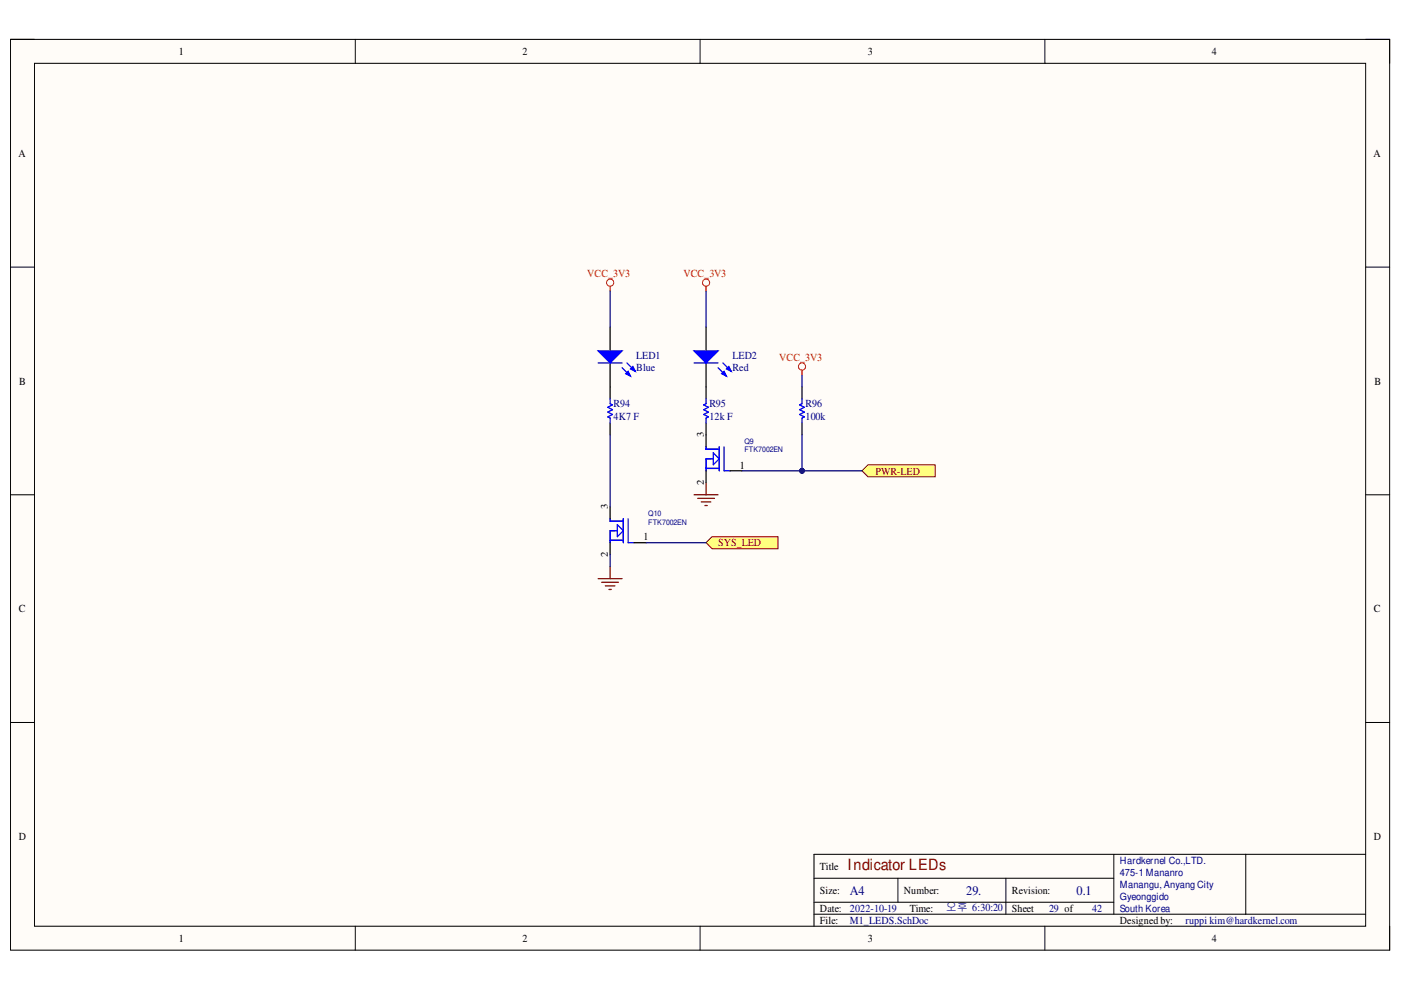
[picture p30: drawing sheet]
<svg xmlns="http://www.w3.org/2000/svg" width="297mm" height="210mm" viewBox="0 0 297 210" stroke-linecap="round" stroke-linejoin="round" font-family="sans-serif">
<defs><g id="words">
<text font-size="3.3" fill="#7f0000" x="179.7" y="184.5">Indicator LEDs</text>
<g font-size="2.8" fill="#00007f">
<text x="180.2" y="189.7">A4</text>
<text x="204.8" y="189.7">29.</text>
<text x="228.3" y="189.7">0.1</text>
</g>
<text font-size="2.5" fill="#00007f" x="200.5" y="193.3">오후 6:30:20</text>
<g font-size="2.3">
<text x="37.9" y="11.7">1</text>
<text x="110.8" y="11.7">2</text>
<text x="184" y="11.7">3</text>
<text x="257" y="11.7">4</text>
<text x="3.9" y="33.3">A</text>
<text x="291.2" y="33.3">A</text>
<text x="4.1" y="81.5">B</text>
<text x="291.4" y="81.5">B</text>
<text x="156.8" y="99.4">1</text>
<text x="136.4" y="114.6">1</text>
<text x="4" y="129.8">C</text>
<text x="291.3" y="129.8">C</text>
<text x="4" y="178.1">D</text>
<text x="291.3" y="178.1">D</text>
<text x="173.8" y="184.5">Title</text>
<text x="173.8" y="189.5">Size:</text>
<text x="191.6" y="189.5">Number:</text>
<text x="214.5" y="189.5">Revision:</text>
<text x="173.8" y="193.3">Date:</text>
<text x="173.8" y="195.9">File:</text>
<text x="192.9" y="193.3">Time:</text>
<text x="214.5" y="193.3">Sheet</text>
<text x="237.4" y="195.9">Designed by:</text>
<text x="37.9" y="199.7">1</text>
<text x="110.8" y="199.7">2</text>
<text x="184" y="199.7">3</text>
<text x="257" y="199.7">4</text>
</g>
<g font-size="2.3" fill="#f00">
<text x="124.5" y="58.7">VCC_3V3</text>
<text x="144.9" y="58.7">VCC_3V3</text>
<text x="165.2" y="76.4">VCC_3V3</text>
</g>
<g font-size="2.3" fill="#00007f">
<text x="134.9" y="76.2">LED1</text>
<text x="155.3" y="76.2">LED2</text>
<text x="134.9" y="78.7">Blue</text>
<text x="155.3" y="78.7">Red</text>
<text x="130.1" y="86.3">R94</text>
<text x="130.1" y="89">4K7 F</text>
<text x="150.4" y="86.3">R95</text>
<text x="150.4" y="89">12k F</text>
<text x="170.8" y="86.3">R96</text>
<text x="170.8" y="89">100k</text>
<text x="180.2" y="193.3">2022-10-19</text>
<text x="180.2" y="195.9">M1_LEDS.SchDoc</text>
<text x="222.4" y="193.3">29 of</text>
<text x="231.6" y="193.3">42</text>
<text x="251.4" y="195.9">ruppi kim@hardkernel.com</text>
</g>
<g font-size="2.3" fill="#7f0000">
<text x="185.6" y="100.6">PWR-LED</text>
<text x="152.3" y="115.9">SYS_LED</text>
</g>
<g font-size="2.1">
<text x="149.2" y="92.7" transform="rotate(-90 149.2 92.7)">3</text>
<text x="128.9" y="107.9" transform="rotate(-90 128.9 107.9)">3</text>
<text x="149.2" y="102.9" transform="rotate(-90 149.2 102.9)">2</text>
<text x="128.9" y="118.1" transform="rotate(-90 128.9 118.1)">2</text>
</g>
<g font-size="2.1" fill="#00007f">
<text x="237.4" y="183.2">Hardkernel Co.,LTD.</text>
<text x="237.4" y="185.7">475-1 Mananro</text>
<text x="237.4" y="188.3">Manangu, Anyang City</text>
<text x="237.4" y="190.8">Gyeonggido</text>
<text x="237.4" y="193.3">South Korea</text>
</g>
<g font-size="1.6" fill="#00007f">
<text x="157.8" y="94.1">Q9</text>
<text x="157.8" y="95.9">FTK7002EN</text>
<text x="137.4" y="109.4">Q10</text>
<text x="137.4" y="111.2">FTK7002EN</text>
</g>
</g></defs>
<path d="M2.2 8.4h292.4v193.1h-292.4z" fill-rule="evenodd" fill="#fffcf8"/>
<path d="M2.2 8.4h292.4v193.1h-292.4z" fill="none" stroke="#000" stroke-width=".21"/>
<path d="M7.3 13.4h282.2v183h-282.2z" fill-rule="evenodd" fill="#fffcf8"/>
<g fill="none" stroke="#000" stroke-width=".21">
<path d="M2.2 8.3h5.1M7.3 13.4h282.2v183h-282.2zM75.3 8.3v5.1M148.4 8.3v5.1M221.5 8.4v5M289.5 8.4h5.1v5M2.2 56.6h5.1M289.5 56.6h5.1M2.2 104.9h5.1M289.5 104.9h5.1M2.2 153.2h5.1M289.5 153.2h5.1"/>
<path d="M75.3 196.4v5.1M148.4 196.4v5.1M172.6 186.2h63.6M172.6 193.8h116.9M172.6 191.3h63.6M190.4 186.2v5.1M213.3 186.2v7.6M221.5 196.4v5.1M236.2 181.1v12.7M264.1 181.1v12.7M289.5 181.1h-116.9v15.3M294.6 196.4v5.1"/>
</g>
<path d="M149.7 69.3v5.1M149.7 77v5" fill="none" stroke="#000" stroke-width=".26"/>
<path d="M147.2 74.4h5l-2.5 2.6z" fill="#00f"/>
<path d="M147.2 74.4h5l-2.5 2.6zM152.2 78l1.8 1.7M153.3 77l1.7 1.7" fill="none" stroke="#00f" stroke-width=".26"/>
<path d="M153 79.2l.5-.5 .5 1z" fill="#00f"/>
<path d="M153 79.2l.5-.5 .5 1z" fill="none" stroke="#00f" stroke-width=".26"/>
<path d="M154.5 77.7l.5 1-1-.5z" fill="#00f"/>
<path d="M147.2 77h5M154.5 77.7l.5 1-1-.5z" fill="none" stroke="#00f" stroke-width=".26"/>
<path d="M129.4 69.3v5.1M129.4 77v5" fill="none" stroke="#000" stroke-width=".26"/>
<path d="M126.8 74.4h5.1l-2.5 2.6z" fill="#00f"/>
<path d="M126.8 74.4h5.1l-2.5 2.6zM131.9 78l1.8 1.7M132.9 77l1.8 1.7" fill="none" stroke="#00f" stroke-width=".26"/>
<path d="M132.7 79.2l.5-.5 .5 1z" fill="#00f"/>
<path d="M133.2 78.7l.5 1-1-.5z" fill="none" stroke="#00f" stroke-width=".26"/>
<path d="M134.2 77.7l.5 1-1-.5z" fill="#00f"/>
<path d="M126.8 77h5.1M134.2 77.7l.5 1-1-.5zM129.4 84.6v1l.5 .2-1 .6 1 .5-1 .5 1 .5-1 .5 .5 .2v1.1" fill="none" stroke="#00f" stroke-width=".26"/>
<path d="M129.4 82v2.6M129.4 89.7v2.5" fill="none" stroke="#000" stroke-width=".26"/>
<circle cx="129.4" cy="59.9" r=".76" fill="none" stroke="#f00" stroke-width=".21"/>
<path d="M129.4 60.7v1" fill="none" stroke="#f00" stroke-width=".26"/>
<path d="M149.7 115.1l1.3-1.3h14v2.5h-14z" fill-rule="evenodd" fill="#ffff7f"/>
<path d="M149.7 115.1l1.3-1.3h14v2.5h-14z" fill="none" stroke="#7f0000" stroke-width=".21"/>
<path d="M126.8 122.7h5.1M127.6 123.5h3.5M128.3 124.2h2.1M129.1 125h.5M129.4 120.2v2.5" fill="none" stroke="#7f0000" stroke-width=".26"/>
<path d="M170 84.6v1l-.5 .2 1.1 .6-1.1 .5 1.1 .5-1.1 .5 1.1 .5-.6 .2v1.1M129.4 110v.5h2.8M129.4 114.6h2.8M130.9 111.3l1.3 1.2-1.3 1.3zM130.9 112.5h-1.5v2.6M132.2 110v5.1M133.2 110v5.1h1.2" fill="none" stroke="#00f" stroke-width=".26"/>
<path d="M170 82v2.6M170 89.7v2.5M129.4 107.4v2.6M129.4 115.1v2.5M134.4 115.1h2.6" fill="none" stroke="#000" stroke-width=".26"/>
<path d="M182.8 99.8l1.2-1.2h14.3v2.5h-14.3z" fill-rule="evenodd" fill="#ffff7f"/>
<path d="M182.8 99.8l1.2-1.2h14.3v2.5h-14.3z" fill="none" stroke="#7f0000" stroke-width=".21"/>
<path d="M149.7 84.6v1l-.5 .2 1 .6-1 .5 1 .5-1 .5 1 .5-.5 .2v1.1M149.7 94.7v.5h2.8M149.7 99.3h2.8M151.2 96l1.3 1.3-1.3 1.3zM151.2 97.3h-1.5v2.5M152.5 94.7v5.1M153.5 94.7v5.1h1.3" fill="none" stroke="#00f" stroke-width=".26"/>
<path d="M149.7 82v2.6M149.7 89.7v5M149.7 99.8v2.6M154.8 99.8h2.5" fill="none" stroke="#000" stroke-width=".26"/>
<path d="M147.2 104.9h5M147.9 105.7h3.6M148.7 106.4h2M149.4 107.2h.6M149.7 102.4v2.5" fill="none" stroke="#7f0000" stroke-width=".26"/>
<g fill="none" stroke="#f00" stroke-width=".21">
<circle cx="149.7" cy="59.9" r=".76"/>
<circle cx="170" cy="77.7" r=".76"/>
</g>
<path d="M149.7 60.7v1M170 78.5v1" fill="none" stroke="#f00" stroke-width=".26"/>
<path d="M170 79.5v2.5M157.3 99.8h25.5M137 115.1h12.7" fill="none" stroke="#00007f" stroke-width=".26"/>
<circle cx="170" cy="99.8" r=".51" fill="#00007f"/>
<circle cx="170" cy="99.8" r=".51" fill="none" stroke="#00007f" stroke-width=".21"/>
<path d="M129.4 61.7v7.6M149.7 61.7v7.6M129.4 92.2v15.2M170 92.2v7.6M129.4 117.6v2.6" fill="none" stroke="#00007f" stroke-width=".26"/>
<circle cx="170" cy="99.8" r=".51" fill="#00007f"/>
<circle cx="170" cy="99.8" r=".51" fill="none" stroke="#00007f" stroke-width=".21"/>
<use href="#words"/>
</svg>
